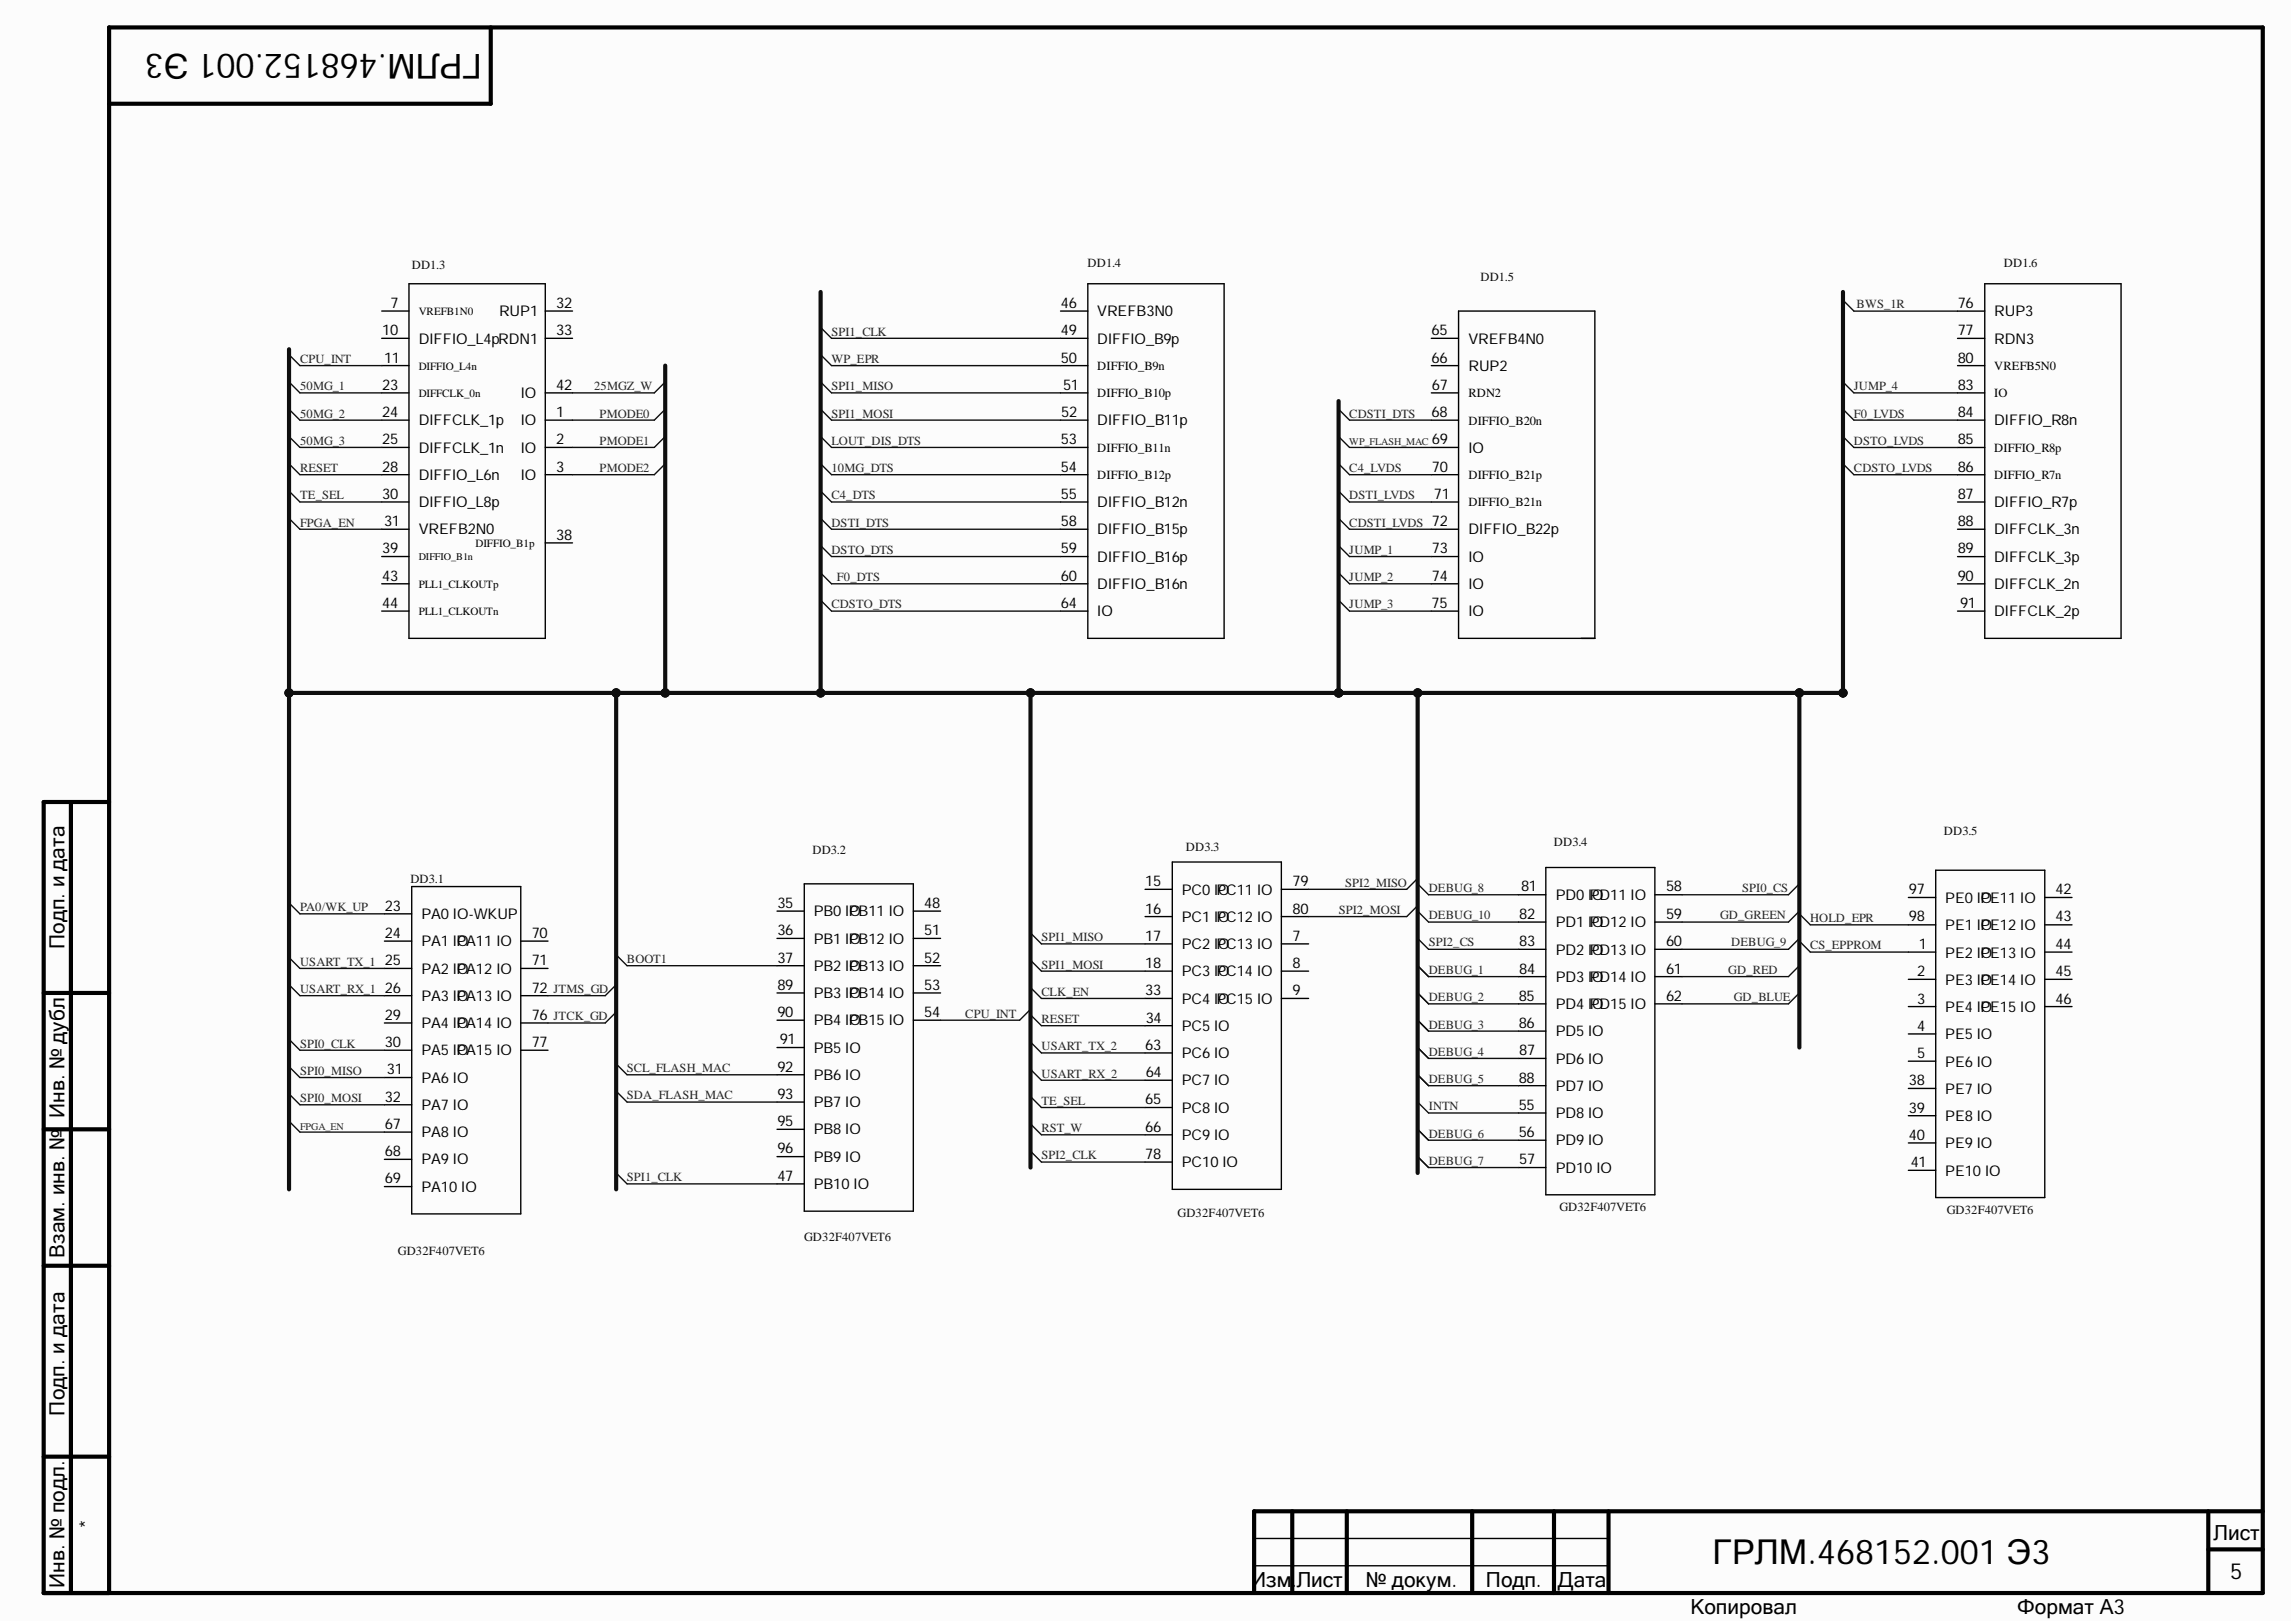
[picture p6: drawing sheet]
<svg xmlns="http://www.w3.org/2000/svg" width="420mm" height="297mm" viewBox="0 0 420 297" stroke-linecap="round" stroke-linejoin="round" font-family="sans-serif">
<defs><g id="words">
<g font-size="6.3">
<text x="88.2" y="9.8" transform="rotate(-180 88.2 9.8)">ГРЛМ.468152.001 Э3</text>
<text x="313.6" y="286.3">ГРЛМ.468152.001 Э3</text>
</g>
<text font-size="4.1" x="408.3" y="289">5</text>
<g font-size="3.8">
<text x="11.8" y="173.7" transform="rotate(-90 11.8 173.7)">Подп. и дата</text>
<text x="11.8" y="204.7" transform="rotate(-90 11.8 204.7)">Инв. № дубл.</text>
<text x="11.8" y="230.2" transform="rotate(-90 11.8 230.2)">Взам. инв. №</text>
<text x="11.8" y="259.1" transform="rotate(-90 11.8 259.1)">Подп. и дата</text>
<text x="17.3" y="279.7" transform="rotate(-90 17.3 279.7)">*</text>
<text x="405.3" y="281.9">Лист</text>
<text x="11.8" y="290.6" transform="rotate(-90 11.8 290.6)">Инв. № подл.</text>
<text x="229" y="290.5">Изм.</text>
<text x="237.4" y="290.5">Лист</text>
<text x="250.1" y="290.5">№ докум.</text>
<text x="272.1" y="290.5">Подп.</text>
<text x="285.2" y="290.5">Дата</text>
<text x="309.5" y="295.4">Копировал</text>
<text x="369.3" y="295.4">Формат А3</text>
</g>
<g font-size="2.7">
<text x="71.5" y="56.4">7</text>
<text x="91.4" y="57.9">RUP1</text>
<text x="101.8" y="56.4">32</text>
<text x="194.2" y="56.4">46</text>
<text x="200.9" y="57.9">VREFB3N0</text>
<text x="358.4" y="56.4">76</text>
<text x="365.1" y="57.9">RUP3</text>
<text x="70" y="61.4">10</text>
<text x="76.7" y="62.9">DIFFIO_L4pRDN1</text>
<text x="101.8" y="61.4">33</text>
<text x="194.2" y="61.4">49</text>
<text x="200.9" y="62.9">DIFFIO_B9p</text>
<text x="262.1" y="61.4">65</text>
<text x="268.8" y="62.9">VREFB4N0</text>
<text x="358.4" y="61.4">77</text>
<text x="365.1" y="62.9">RDN3</text>
<text x="70" y="71.4">23</text>
<text x="70.3" y="66.4">11</text>
<text x="101.8" y="71.4">42</text>
<text x="194.2" y="66.4">50</text>
<text x="194.6" y="71.4">51</text>
<text x="262.1" y="66.4">66</text>
<text x="262.2" y="71.4">67</text>
<text x="268.8" y="67.9">RUP2</text>
<text x="358.4" y="66.4">80</text>
<text x="358.4" y="71.4">83</text>
<text x="70" y="76.3">24</text>
<text x="76.7" y="77.9">DIFFCLK_1p</text>
<text x="95.3" y="77.9">IO</text>
<text x="95.3" y="72.9">IO</text>
<text x="101.8" y="76.3">1</text>
<text x="194.3" y="76.3">52</text>
<text x="200.9" y="77.9">DIFFIO_B11p</text>
<text x="262.1" y="76.3">68</text>
<text x="358.4" y="76.3">84</text>
<text x="365.1" y="77.9">DIFFIO_R8n</text>
<text x="70" y="81.3">25</text>
<text x="76.7" y="82.9">DIFFCLK_1n</text>
<text x="95.3" y="82.9">IO</text>
<text x="101.8" y="81.3">2</text>
<text x="194.2" y="81.3">53</text>
<text x="262.2" y="81.3">69</text>
<text x="268.8" y="82.9">IO</text>
<text x="358.4" y="81.3">85</text>
<text x="70" y="86.3">28</text>
<text x="76.7" y="87.8">DIFFIO_L6n</text>
<text x="95.3" y="87.8">IO</text>
<text x="101.8" y="86.3">3</text>
<text x="194.2" y="86.3">54</text>
<text x="262.2" y="86.3">70</text>
<text x="358.4" y="86.3">86</text>
<text x="70" y="91.3">30</text>
<text x="76.7" y="92.8">DIFFIO_L8p</text>
<text x="194.2" y="91.3">55</text>
<text x="200.9" y="92.8">DIFFIO_B12n</text>
<text x="262.5" y="91.3">71</text>
<text x="358.4" y="91.3">87</text>
<text x="365.1" y="92.8">DIFFIO_R7p</text>
<text x="70" y="101.3">39</text>
<text x="70.3" y="96.3">31</text>
<text x="76.7" y="97.8">VREFB2N0</text>
<text x="101.8" y="98.8">38</text>
<text x="194.2" y="96.3">58</text>
<text x="194.2" y="101.3">59</text>
<text x="200.9" y="97.8">DIFFIO_B15p</text>
<text x="262.2" y="96.3">72</text>
<text x="262.2" y="101.3">73</text>
<text x="268.8" y="97.8">DIFFIO_B22p</text>
<text x="358.4" y="96.3">88</text>
<text x="358.4" y="101.3">89</text>
<text x="365.1" y="97.8">DIFFCLK_3n</text>
<text x="70" y="106.3">43</text>
<text x="194.2" y="106.3">60</text>
<text x="200.9" y="102.8">DIFFIO_B16p</text>
<text x="200.9" y="107.8">DIFFIO_B16n</text>
<text x="262.2" y="106.3">74</text>
<text x="268.8" y="102.8">IO</text>
<text x="268.8" y="107.8">IO</text>
<text x="358.4" y="106.3">90</text>
<text x="365.1" y="102.8">DIFFCLK_3p</text>
<text x="365.1" y="107.8">DIFFCLK_2n</text>
<text x="70" y="111.3">44</text>
<text x="194.2" y="111.3">64</text>
<text x="200.9" y="112.8">IO</text>
<text x="262.1" y="111.3">75</text>
<text x="268.8" y="112.8">IO</text>
<text x="358.9" y="111.3">91</text>
<text x="365.1" y="112.8">DIFFCLK_2p</text>
<text x="70.5" y="166.7">23</text>
<text x="142.3" y="166.2">35</text>
<text x="149" y="167.7">PB0 IO</text>
<text x="155.4" y="167.7">PB11 IO</text>
<text x="169.2" y="166.2">48</text>
<text x="209.7" y="167.2">16</text>
<text x="209.7" y="162.2">15</text>
<text x="216.4" y="163.7">PC0 IO</text>
<text x="222.7" y="163.7">PC11 IO</text>
<text x="236.6" y="162.2">79</text>
<text x="236.6" y="167.2">80</text>
<text x="278.5" y="163.2">81</text>
<text x="284.8" y="164.7">PD0 IO</text>
<text x="291.1" y="164.7">PD11 IO</text>
<text x="305" y="163.2">58</text>
<text x="349.5" y="163.7">97</text>
<text x="356.1" y="165.2">PE0 IO</text>
<text x="362.6" y="165.2">PE11 IO</text>
<text x="376.3" y="163.7">42</text>
<text x="70.5" y="171.7">24</text>
<text x="77.2" y="173.2">PA1 IO</text>
<text x="77.2" y="168.2">PA0 IO-WKUP</text>
<text x="83.6" y="173.2">PA11 IO</text>
<text x="97.4" y="171.7">70</text>
<text x="142.3" y="171.2">36</text>
<text x="149" y="172.7">PB1 IO</text>
<text x="155.4" y="172.7">PB12 IO</text>
<text x="169.2" y="171.2">51</text>
<text x="209.7" y="172.2">17</text>
<text x="216.4" y="168.7">PC1 IO</text>
<text x="216.4" y="173.7">PC2 IO</text>
<text x="222.7" y="168.7">PC12 IO</text>
<text x="222.7" y="173.7">PC13 IO</text>
<text x="236.6" y="172.2">7</text>
<text x="278.1" y="168.2">82</text>
<text x="278.1" y="173.2">83</text>
<text x="284.8" y="169.7">PD1 IO</text>
<text x="291.1" y="169.7">PD12 IO</text>
<text x="305" y="168.2">59</text>
<text x="305" y="173.2">60</text>
<text x="349.5" y="168.6">98</text>
<text x="351.3" y="173.7">1</text>
<text x="356.1" y="170.2">PE1 IO</text>
<text x="362.6" y="170.2">PE12 IO</text>
<text x="376.3" y="168.6">43</text>
<text x="376.3" y="173.7">44</text>
<text x="70.5" y="176.7">25</text>
<text x="77.2" y="178.2">PA2 IO</text>
<text x="83.6" y="178.2">PA12 IO</text>
<text x="97.4" y="176.7">71</text>
<text x="142.3" y="176.2">37</text>
<text x="149" y="177.7">PB2 IO</text>
<text x="155.4" y="177.7">PB13 IO</text>
<text x="169.2" y="176.2">52</text>
<text x="209.7" y="177.2">18</text>
<text x="216.4" y="178.7">PC3 IO</text>
<text x="222.7" y="178.7">PC14 IO</text>
<text x="236.6" y="177.2">8</text>
<text x="278.1" y="178.2">84</text>
<text x="284.8" y="174.7">PD2 IO</text>
<text x="284.8" y="179.7">PD3 IO</text>
<text x="291.1" y="174.7">PD13 IO</text>
<text x="291.1" y="179.7">PD14 IO</text>
<text x="305" y="178.2">61</text>
<text x="351" y="178.7">2</text>
<text x="356.1" y="175.2">PE2 IO</text>
<text x="362.6" y="175.2">PE13 IO</text>
<text x="376.3" y="178.7">45</text>
<text x="70.5" y="181.7">26</text>
<text x="77.2" y="183.2">PA3 IO</text>
<text x="83.6" y="183.2">PA13 IO</text>
<text x="97.4" y="181.7">72</text>
<text x="142.3" y="181.2">89</text>
<text x="149" y="182.7">PB3 IO</text>
<text x="155.4" y="182.7">PB14 IO</text>
<text x="169.2" y="181.2">53</text>
<text x="209.7" y="182.2">33</text>
<text x="216.4" y="183.7">PC4 IO</text>
<text x="222.7" y="183.7">PC15 IO</text>
<text x="236.6" y="182.2">9</text>
<text x="278.1" y="183.2">85</text>
<text x="284.8" y="184.7">PD4 IO</text>
<text x="291.1" y="184.7">PD15 IO</text>
<text x="305" y="183.2">62</text>
<text x="351" y="183.7">3</text>
<text x="356.1" y="180.2">PE3 IO</text>
<text x="356.1" y="185.2">PE4 IO</text>
<text x="362.6" y="180.2">PE14 IO</text>
<text x="362.6" y="185.2">PE15 IO</text>
<text x="376.3" y="183.7">46</text>
<text x="70.5" y="186.7">29</text>
<text x="70.5" y="191.6">30</text>
<text x="77.2" y="188.2">PA4 IO</text>
<text x="83.6" y="188.2">PA14 IO</text>
<text x="97.4" y="186.7">76</text>
<text x="97.4" y="191.6">77</text>
<text x="142.3" y="186.1">90</text>
<text x="142.7" y="191.1">91</text>
<text x="149" y="187.7">PB4 IO</text>
<text x="155.4" y="187.7">PB15 IO</text>
<text x="169.2" y="186.1">54</text>
<text x="209.8" y="187.2">34</text>
<text x="216.4" y="188.7">PC5 IO</text>
<text x="278.1" y="188.2">86</text>
<text x="284.8" y="189.7">PD5 IO</text>
<text x="351" y="188.7">4</text>
<text x="356.1" y="190.2">PE5 IO</text>
<text x="70.8" y="196.6">31</text>
<text x="77.2" y="193.2">PA5 IO</text>
<text x="83.6" y="193.2">PA15 IO</text>
<text x="142.3" y="196.1">92</text>
<text x="149" y="192.7">PB5 IO</text>
<text x="149" y="197.6">PB6 IO</text>
<text x="209.7" y="192.1">63</text>
<text x="209.8" y="197.1">64</text>
<text x="216.4" y="193.7">PC6 IO</text>
<text x="278.1" y="193.2">87</text>
<text x="284.8" y="194.7">PD6 IO</text>
<text x="351" y="193.7">5</text>
<text x="356.1" y="195.2">PE6 IO</text>
<text x="70.5" y="201.6">32</text>
<text x="77.2" y="198.1">PA6 IO</text>
<text x="77.2" y="203.1">PA7 IO</text>
<text x="142.3" y="201.1">93</text>
<text x="149" y="202.6">PB7 IO</text>
<text x="209.7" y="202.1">65</text>
<text x="216.4" y="198.7">PC7 IO</text>
<text x="216.4" y="203.6">PC8 IO</text>
<text x="278.1" y="198.1">88</text>
<text x="278.1" y="203.1">55</text>
<text x="284.8" y="199.7">PD7 IO</text>
<text x="349.5" y="198.7">38</text>
<text x="349.5" y="203.6">39</text>
<text x="356.1" y="200.2">PE7 IO</text>
<text x="70.5" y="206.6">67</text>
<text x="77.2" y="208.1">PA8 IO</text>
<text x="142.3" y="206.1">95</text>
<text x="149" y="207.6">PB8 IO</text>
<text x="209.7" y="207.1">66</text>
<text x="216.4" y="208.6">PC9 IO</text>
<text x="278.1" y="208.1">56</text>
<text x="284.8" y="204.7">PD8 IO</text>
<text x="284.8" y="209.6">PD9 IO</text>
<text x="349.5" y="208.6">40</text>
<text x="356.1" y="205.2">PE8 IO</text>
<text x="70.5" y="211.6">68</text>
<text x="77.2" y="213.1">PA9 IO</text>
<text x="142.3" y="211.1">96</text>
<text x="149" y="212.6">PB9 IO</text>
<text x="209.7" y="212.1">78</text>
<text x="216.4" y="213.6">PC10 IO</text>
<text x="278.1" y="213.1">57</text>
<text x="284.8" y="214.6">PD10 IO</text>
<text x="349.8" y="213.6">41</text>
<text x="356.1" y="210.2">PE9 IO</text>
<text x="356.1" y="215.1">PE10 IO</text>
<text x="70.5" y="216.6">69</text>
<text x="77.2" y="218.1">PA10 IO</text>
<text x="142.3" y="216.2">47</text>
<text x="149" y="217.7">PB10 IO</text>
</g>
<g font-size="2.3" fill="#0e0e0e">
<text x="75.4" y="49.3">DD1.3</text>
<text x="199.1" y="49">DD1.4</text>
<text x="271" y="51.4">DD1.5</text>
<text x="366.9" y="49">DD1.6</text>
<text x="217.1" y="155.8">DD3.3</text>
<text x="284.5" y="154.8">DD3.4</text>
<text x="355.9" y="152.8">DD3.5</text>
<text x="75.1" y="161.5">DD3.1</text>
<text x="148.7" y="156.3">DD3.2</text>
<text x="285.5" y="221.6">GD32F407VET6</text>
<text x="147.2" y="227.1">GD32F407VET6</text>
<text x="215.6" y="222.7">GD32F407VET6</text>
<text x="356.4" y="222.2">GD32F407VET6</text>
<text x="72.9" y="229.7">GD32F407VET6</text>
</g>
<g font-size="2.3" fill="#262626">
<text x="339.9" y="56.4">BWS_1R</text>
<text x="152.2" y="61.5">SPI1_CLK</text>
<text x="54.9" y="71.4">50MG_1</text>
<text x="54.9" y="66.5">CPU_INT</text>
<text x="108.8" y="71.4">25MGZ_W</text>
<text x="152.2" y="71.4">SPI1_MISO</text>
<text x="152.2" y="66.5">WP_EPR</text>
<text x="339.4" y="71.4">JUMP_4</text>
<text x="54.9" y="76.4">50MG_2</text>
<text x="109.8" y="76.4">PMODE0</text>
<text x="152.2" y="76.4">SPI1_MOSI</text>
<text x="247" y="76.4">CDSTI_DTS</text>
<text x="339.4" y="76.4">F0_LVDS</text>
<text x="54.9" y="81.4">50MG_3</text>
<text x="109.8" y="81.4">PMODE1</text>
<text x="152.2" y="81.4">LOUT_DIS_DTS</text>
<text x="339.4" y="81.4">DSTO_LVDS</text>
<text x="54.9" y="86.4">RESET</text>
<text x="109.8" y="86.4">PMODE2</text>
<text x="152.2" y="86.4">10MG_DTS</text>
<text x="247" y="86.4">C4_LVDS</text>
<text x="339.4" y="86.4">CDSTO_LVDS</text>
<text x="54.9" y="91.4">TE_SEL</text>
<text x="152.2" y="91.4">C4_DTS</text>
<text x="247" y="91.4">DSTI_LVDS</text>
<text x="54.9" y="96.4">FPGA_EN</text>
<text x="152.2" y="96.4">DSTI_DTS</text>
<text x="152.2" y="101.4">DSTO_DTS</text>
<text x="247" y="96.4">CDSTI_LVDS</text>
<text x="247" y="101.4">JUMP_1</text>
<text x="153.2" y="106.3">F0_DTS</text>
<text x="247" y="106.3">JUMP_2</text>
<text x="152.2" y="111.3">CDSTO_DTS</text>
<text x="247" y="111.3">JUMP_3</text>
<text x="54.9" y="166.8">PA0/WK_UP</text>
<text x="245.1" y="167.3">SPI2_MOSI</text>
<text x="246.3" y="162.3">SPI2_MISO</text>
<text x="261.6" y="163.2">DEBUG_8</text>
<text x="319" y="163.2">SPI0_CS</text>
<text x="190.7" y="172.3">SPI1_MISO</text>
<text x="261.6" y="168.2">DEBUG_10</text>
<text x="261.6" y="173.2">SPI2_CS</text>
<text x="314.9" y="168.2">GD_GREEN</text>
<text x="316.9" y="173.2">DEBUG_9</text>
<text x="331.4" y="168.7">HOLD_EPR</text>
<text x="331.4" y="173.7">CS_EPPROM</text>
<text x="54.9" y="176.8">USART_TX_1</text>
<text x="114.8" y="176.3">BOOT1</text>
<text x="190.7" y="177.3">SPI1_MOSI</text>
<text x="261.6" y="178.2">DEBUG_1</text>
<text x="316.4" y="178.2">GD_RED</text>
<text x="54.9" y="181.8">USART_RX_1</text>
<text x="101.3" y="181.8">JTMS_GD</text>
<text x="190.7" y="182.3">CLK_EN</text>
<text x="261.6" y="183.3">DEBUG_2</text>
<text x="317.4" y="183.3">GD_BLUE</text>
<text x="54.9" y="191.7">SPI0_CLK</text>
<text x="101.3" y="186.7">JTCK_GD</text>
<text x="176.7" y="186.2">CPU_INT</text>
<text x="190.7" y="187.2">RESET</text>
<text x="261.6" y="188.3">DEBUG_3</text>
<text x="54.9" y="196.7">SPI0_MISO</text>
<text x="114.8" y="196.2">SCL_FLASH_MAC</text>
<text x="190.7" y="192.2">USART_TX_2</text>
<text x="190.7" y="197.2">USART_RX_2</text>
<text x="261.6" y="193.2">DEBUG_4</text>
<text x="54.9" y="201.7">SPI0_MOSI</text>
<text x="114.8" y="201.2">SDA_FLASH_MAC</text>
<text x="190.7" y="202.2">TE_SEL</text>
<text x="261.6" y="203.2">INTN</text>
<text x="261.6" y="198.2">DEBUG_5</text>
<text x="190.7" y="207.2">RST_W</text>
<text x="261.6" y="208.2">DEBUG_6</text>
<text x="190.7" y="212.2">SPI2_CLK</text>
<text x="261.6" y="213.2">DEBUG_7</text>
<text x="114.8" y="216.2">SPI1_CLK</text>
</g>
<g font-size="2.3">
<text x="200.9" y="67.7">DIFFIO_B9n</text>
<text x="365.1" y="67.7">VREFB5N0</text>
<text x="200.9" y="72.7">DIFFIO_B10p</text>
<text x="268.8" y="72.7">RDN2</text>
<text x="268.8" y="77.7">DIFFIO_B20n</text>
<text x="365.1" y="72.7">IO</text>
<text x="200.9" y="82.7">DIFFIO_B11n</text>
<text x="365.1" y="82.7">DIFFIO_R8p</text>
<text x="200.9" y="87.7">DIFFIO_B12p</text>
<text x="268.8" y="87.7">DIFFIO_B21p</text>
<text x="365.1" y="87.7">DIFFIO_R7n</text>
<text x="268.8" y="92.7">DIFFIO_B21n</text>
</g>
<g font-size="2">
<text x="76.7" y="57.7">VREFB1N0</text>
<text x="76.7" y="67.6">DIFFIO_L4n</text>
<text x="76.7" y="72.6">DIFFCLK_0n</text>
<text x="87.1" y="100.1">DIFFIO_B1p</text>
<text x="76.7" y="107.5">PLL1_CLKOUTp</text>
<text x="76.7" y="112.5">PLL1_CLKOUTn</text>
</g>
<g font-size="1.9" fill="#262626">
<text x="247" y="81.5">WP_FLASH_MAC</text>
<text x="54.9" y="206.8">FPGA_EN</text>
</g>
<text font-size="1.9" x="76.7" y="102.5">DIFFIO_B1n</text>
</g></defs>
<g fill="#fcfcfc">
<path d="M0 0h419.3v296.5h-419.3z" fill-rule="evenodd"/>
<path d="M0 0h419.3v296.5h-419.3z" fill-rule="evenodd"/>
</g>
<g fill="none" stroke="#000" stroke-width=".76">
<path d="M20 5h394.3v286.6h-406.3v-144.8h12M20 5v286.6M89.8 5v14h-69.8M13 146.8v144.8M8 181.7h12M8 206.7h12M8 231.7h12M8 266.6h12M236.6 276.6v15M246.6 276.6v15M269.5 276.6v15M284.5 276.6v15"/>
<path d="M294.5 276.6v15M404.3 276.6v15M414.3 276.6h-184.7v15M404.3 283.6h10"/>
</g>
<g fill="none" stroke="#000" stroke-width=".25">
<path d="M69.9 56.9h5M74.9 51.9h24.9v64.9h-24.9zM99.8 56.9h5M194.2 56.9h5M199.2 51.9h24.9v64.9h-24.9zM267 56.9h25v59.9h-25zM358.4 56.9h5M363.4 51.9h24.9v64.9h-24.9zM69.9 76.9h5M69.9 61.9h5M69.9 66.9h5M69.9 71.9h5"/>
<path d="M99.8 76.9h5M99.8 61.9h5M99.8 71.9h5M194.2 76.9h5M194.2 61.9h5M194.2 66.9h5M194.2 71.9h5M262 76.9h5M262 61.9h5M262 66.9h5M262 71.9h5M358.4 76.9h5"/>
<path d="M358.4 61.9h5M358.4 66.9h5M358.4 71.9h5M69.9 81.9h5M69.9 86.9h5M69.9 91.9h5M69.9 96.9h5M99.8 81.9h5M99.8 86.9h5M99.8 99.4h5M194.2 81.9h5M194.2 86.9h5"/>
<path d="M194.2 91.9h5M194.2 96.9h5M262 81.9h5M262 86.9h5M262 91.9h5M262 96.9h5M358.4 81.9h5M358.4 86.9h5M358.4 91.9h5M358.4 96.9h5M69.9 101.9h5M69.9 106.8h5"/>
<path d="M69.9 111.8h5M194.2 101.9h5M194.2 106.8h5M194.2 111.8h5M262 101.9h5M262 106.8h5M262 111.8h5M358.4 111.8h5M358.4 101.9h5M358.4 106.9h5M214.6 157.8h20v59.9h-20zM283 158.8h20v59.9h-20z"/>
<path d="M354.4 159.3h20v59.9h-20zM70.4 172.2h5M70.4 177.2h5M70.4 167.2h5M75.4 162.3h19.9v59.9h-19.9zM95.3 172.2h5M95.3 177.2h5M142.3 171.7h4.9M142.3 166.8h4.9M142.3 176.7h4.9M147.2 161.8h20v59.9h-20zM167.2 171.7h5"/>
<path d="M167.2 166.8h5M167.2 176.7h5M209.6 167.8h5M209.6 172.7h5M209.6 177.7h5M209.6 162.8h5M234.6 167.8h5M234.6 172.7h5M234.6 177.7h5M234.6 162.8h5M278 168.8h5M278 173.7h5"/>
<path d="M278 178.7h5M278 163.8h5M303 168.8h5M303 173.7h5M303 178.7h5M303 163.8h5M349.4 169.3h5M349.4 174.2h5M349.4 179.2h5M349.4 164.3h5M374.4 169.3h4.9M374.4 174.2h4.9"/>
<path d="M374.4 179.2h4.9M374.4 164.3h4.9M70.4 182.2h5M70.4 187.2h5M70.4 192.2h5M70.4 197.2h5M95.3 182.2h5M95.3 187.2h5M95.3 192.2h5M142.3 181.7h4.9M142.3 186.7h4.9M142.3 191.7h4.9"/>
<path d="M142.3 196.7h4.9M167.2 181.7h5M167.2 186.7h5M209.6 182.7h5M209.6 187.7h5M209.6 192.7h5M209.6 197.7h5M234.6 182.7h5M278 183.7h5M278 188.7h5M278 193.7h5M278 198.7h5"/>
<path d="M303 183.7h5M349.4 184.2h5M349.4 189.2h5M349.4 194.2h5M349.4 199.2h5M374.4 184.2h4.9M70.4 202.2h5M70.4 207.2h5M70.4 212.2h5M70.4 217.2h5M142.3 201.7h4.9M142.3 206.7h4.9"/>
<path d="M142.3 211.7h4.9M142.3 216.7h4.9M209.6 202.7h5M209.6 207.7h5M209.6 212.7h5M278 203.7h5M278 208.7h5M278 213.7h5M349.4 204.2h5M349.4 209.2h5M349.4 214.2h5M229.6 281.6h64.9"/>
<path d="M229.6 286.6h64.9"/>
</g>
<g fill="none" stroke="#0e0e0e" stroke-width=".25">
<path d="M150.2 59.9l2 2h42M337.4 54.9l2 2h19M52.9 64.9l2 2h15M52.9 69.9l2 2h15M121.8 69.9l-2 2h-15M121.8 74.9l-2 2h-15M121.8 79.9l-2 2h-15M150.2 64.9l2 2h42M150.2 69.9l2 2h42M150.2 74.9l2 2h42M150.2 79.9l2 2h42M245.1 74.9l2 2h14.9"/>
<path d="M245.1 79.9l2 2h14.9M337.4 69.9l2 2h19M337.4 74.9l2 2h19M337.4 79.9l2 2h19M52.9 84.9l2 2h15M52.9 89.9l2 2h15M52.9 94.9l2 2h15M121.8 84.9l-2 2h-15M150.2 84.9l2 2h42M150.2 89.9l2 2h42M150.2 94.9l2 2h42M150.2 99.9l2 2h42"/>
<path d="M245.1 84.9l2 2h14.9M245.1 89.9l2 2h14.9M245.1 94.9l2 2h14.9M245.1 99.9l2 2h14.9M337.4 84.9l2 2h19M150.2 104.8l2 2h42M150.2 109.8l2 2M152.2 111.8h42M245.1 104.8l2 2h14.9M245.1 109.8l2 2h14.9M52.9 165.3l2 1.9h15.5M52.9 175.2l2 2h15.5"/>
<path d="M112.8 174.7l2 2h27.5M188.7 170.8l2 1.9h18.9M188.7 175.7l2 2h18.9M259.5 166.8l2 2h16.5M259.5 165.8l-2 2h-17.9M259.5 176.7l2 2h16.5M259.5 161.8l2 2h16.5M259.5 160.8l-2 2h-17.9M259.5 171.7l2 2h16.5M329.4 161.8l-2 2h-19.4M329.4 166.8l-2 2h-19.4M329.4 171.7l-2 2h-19.4"/>
<path d="M329.4 167.3l2 2h18M329.4 172.2l2 2h18M329.4 176.7l-2 2h-19.4M52.9 180.2l2 2h15.5M52.9 190.2l2 2h15.5M52.9 195.2l2 2h15.5M112.8 194.7l2 2h27.5M112.8 199.7l2 2h27.5M112.8 180.2l-2 2h-10.5M112.8 185.2l-2 2h-10.5M188.7 180.7l2 2h18.9M188.7 185.7l2 2h18.9"/>
<path d="M188.7 190.7l2 2h18.9M188.7 195.7l2 2h18.9M188.7 184.7l-2 2h-14.5M259.5 181.7l2 2h16.5M259.5 186.7l2 2h16.5M259.5 191.7l2 2h16.5M259.5 196.7l2 2h16.5M329.4 181.7l-2 2h-19.4M52.9 200.2l2 2h15.5M52.9 205.2l2 2h15.5M112.8 214.7l2 2h27.5M188.7 210.7l2 2h18.9"/>
<path d="M188.7 205.7l2 2h18.9M188.7 200.7l2 2h18.9M259.5 201.7l2 2h16.5M259.5 206.7l2 2h16.5M259.5 211.7l2 2h16.5"/>
</g>
<path d="M245.1 73.4v53.4" fill="none" stroke="#0e0e0e" stroke-width=".76"/>
<circle cx="245.1" cy="126.8" r=".76" fill="#0e0e0e"/>
<circle cx="245.1" cy="126.8" r=".76" fill="none" stroke="#0e0e0e" stroke-width=".18"/>
<path d="M150.2 53.4v73.4" fill="none" stroke="#0e0e0e" stroke-width=".76"/>
<circle cx="150.2" cy="126.8" r=".76" fill="#0e0e0e"/>
<circle cx="150.2" cy="126.8" r=".76" fill="none" stroke="#0e0e0e" stroke-width=".18"/>
<path d="M121.8 66.9v59.9" fill="none" stroke="#0e0e0e" stroke-width=".76"/>
<circle cx="121.8" cy="126.8" r=".76" fill="#0e0e0e"/>
<circle cx="121.8" cy="126.8" r=".76" fill="none" stroke="#0e0e0e" stroke-width=".18"/>
<path d="M52.9 126.8v90.9" fill="none" stroke="#0e0e0e" stroke-width=".76"/>
<circle cx="52.9" cy="126.8" r=".76" fill="#0e0e0e"/>
<circle cx="52.9" cy="126.8" r=".76" fill="none" stroke="#0e0e0e" stroke-width=".18"/>
<path d="M112.8 126.8v90.9" fill="none" stroke="#0e0e0e" stroke-width=".76"/>
<circle cx="112.8" cy="126.8" r=".76" fill="#0e0e0e"/>
<circle cx="112.8" cy="126.8" r=".76" fill="none" stroke="#0e0e0e" stroke-width=".18"/>
<path d="M188.7 126.8v86.9" fill="none" stroke="#0e0e0e" stroke-width=".76"/>
<circle cx="188.7" cy="126.8" r=".76" fill="#0e0e0e"/>
<circle cx="188.7" cy="126.8" r=".76" fill="none" stroke="#0e0e0e" stroke-width=".18"/>
<path d="M329.4 126.8v64.9" fill="none" stroke="#0e0e0e" stroke-width=".76"/>
<circle cx="329.4" cy="126.8" r=".76" fill="#0e0e0e"/>
<circle cx="329.4" cy="126.8" r=".76" fill="none" stroke="#0e0e0e" stroke-width=".18"/>
<path d="M337.4 53.4v73.9" fill="none" stroke="#0e0e0e" stroke-width=".76"/>
<circle cx="337.4" cy="126.8" r=".76" fill="#0e0e0e"/>
<circle cx="337.4" cy="126.8" r=".76" fill="none" stroke="#0e0e0e" stroke-width=".18"/>
<path d="M52.9 63.9v62.9h192.2" fill="none" stroke="#0e0e0e" stroke-width=".76"/>
<circle cx="52.9" cy="126.8" r=".76" fill="#0e0e0e"/>
<circle cx="52.9" cy="126.8" r=".76" fill="none" stroke="#0e0e0e" stroke-width=".18"/>
<circle cx="112.8" cy="126.8" r=".76" fill="#0e0e0e"/>
<circle cx="112.8" cy="126.8" r=".76" fill="none" stroke="#0e0e0e" stroke-width=".18"/>
<circle cx="121.8" cy="126.8" r=".76" fill="#0e0e0e"/>
<circle cx="121.8" cy="126.8" r=".76" fill="none" stroke="#0e0e0e" stroke-width=".18"/>
<circle cx="150.2" cy="126.8" r=".76" fill="#0e0e0e"/>
<circle cx="150.2" cy="126.8" r=".76" fill="none" stroke="#0e0e0e" stroke-width=".18"/>
<circle cx="188.7" cy="126.8" r=".76" fill="#0e0e0e"/>
<circle cx="188.7" cy="126.8" r=".76" fill="none" stroke="#0e0e0e" stroke-width=".18"/>
<circle cx="245.1" cy="126.8" r=".76" fill="#0e0e0e"/>
<circle cx="245.1" cy="126.8" r=".76" fill="none" stroke="#0e0e0e" stroke-width=".18"/>
<path d="M259.5 126.8v87.9" fill="none" stroke="#0e0e0e" stroke-width=".76"/>
<circle cx="259.5" cy="126.8" r=".76" fill="#0e0e0e"/>
<circle cx="259.5" cy="126.8" r=".76" fill="none" stroke="#0e0e0e" stroke-width=".18"/>
<path d="M245.1 126.8h92.3" fill="none" stroke="#0e0e0e" stroke-width=".76"/>
<circle cx="245.1" cy="126.8" r=".76" fill="#0e0e0e"/>
<circle cx="245.1" cy="126.8" r=".76" fill="none" stroke="#0e0e0e" stroke-width=".18"/>
<circle cx="259.5" cy="126.8" r=".76" fill="#0e0e0e"/>
<circle cx="259.5" cy="126.8" r=".76" fill="none" stroke="#0e0e0e" stroke-width=".18"/>
<circle cx="329.4" cy="126.8" r=".76" fill="#0e0e0e"/>
<circle cx="329.4" cy="126.8" r=".76" fill="none" stroke="#0e0e0e" stroke-width=".18"/>
<circle cx="337.4" cy="126.8" r=".76" fill="#0e0e0e"/>
<circle cx="337.4" cy="126.8" r=".76" fill="none" stroke="#0e0e0e" stroke-width=".18"/>
<path d="M52.9 74.9l2 2h15M52.9 79.9l2 2h15" fill="none" stroke="#0e0e0e" stroke-width=".25"/>
<use href="#words"/>
</svg>
